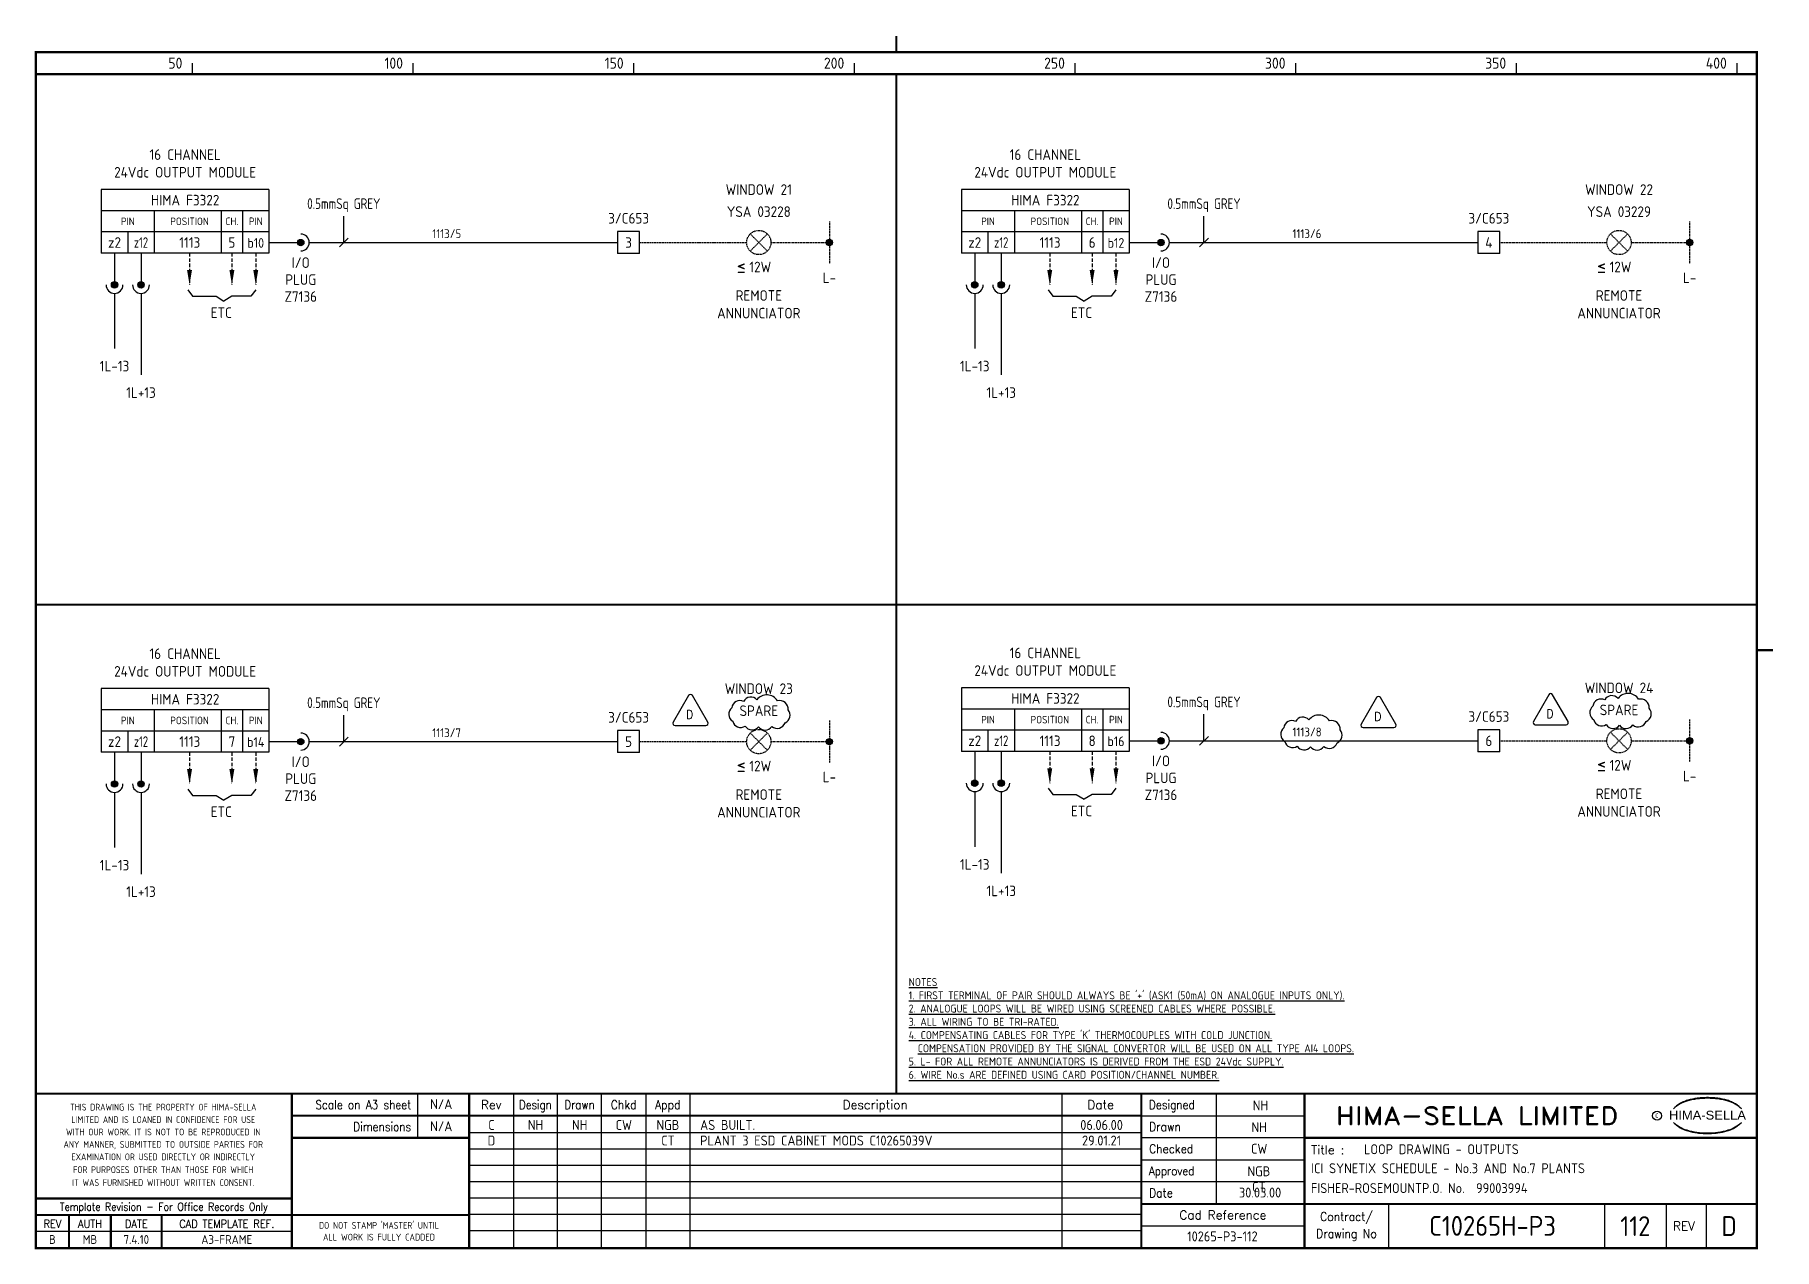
# Model space of a CAD drawing. Extents: x 14 to 408, y 0 to 275.
import ezdxf
from ezdxf.enums import TextEntityAlignment as Align

# ---------------------------------------------------------------- set-up
doc = ezdxf.new("R2010")
doc.units = 0
doc.header["$LTSCALE"] = 0.25
doc.header["$MEASUREMENT"] = 0
doc.linetypes.add('HIDDEN', pattern=[0.375, 0.25, -0.125])
doc.linetypes.add('HIDDEN2', pattern=[4.7625, 3.175, -1.5875])
doc.layers.get('0').update_dxf_attribs({"color": 41, "linetype": 'CONTINUOUS'})
for name, color, linetype in [('00-DRG_FRAME', 12, 'CONTINUOUS'), ('01-DRAW', 7, 'CONTINUOUS'), ('04-OUTLINE', 6, 'CONTINUOUS'), ('051-TEXT', 2, 'CONTINUOUS'), ('117', 7, 'CONTINUOUS'), ('117-TEXT', 2, 'CONTINUOUS')]:
    doc.layers.add(name, color=color, linetype=linetype)
doc.styles.add('ARIAL', font='arial.ttf', dxfattribs={"height": 2.5})
doc.styles.add('ISO', font='iso.shx')
doc.styles.add('ROMAND', font='ROMAND')
doc.styles.add('ROMANS', font='romans.shx')

msp = doc.modelspace()

# ---------------------------------------------------------------- texts
at = {"layer": '00-DRG_FRAME', "style": 'ISO'}
for s, p in [('50', (47.69, 267.75)), ('100', (97.69, 267.75)), ('150', (147.69, 267.75)), ('200', (197.69, 267.75)), ('250', (247.69, 267.75)), ('300', (297.69, 267.75)), ('350', (347.69, 267.75)), ('400', (397.69, 267.75))]:
    msp.add_text(s, height=2.5, dxfattribs=at).set_placement(p, align=Align.RIGHT)
at = {"layer": '00-DRG_FRAME', "color": 3, "style": 'ISO'}
for s, width, p in [('THIS DRAWING IS THE PROPERTY OF HIMA-SELLA', 0.9, (43.36, 32.44)), ("DO NOT STAMP 'MASTER' UNTIL", 0.95, (92.25, 5.79))]:
    msp.add_text(s, height=1.53, dxfattribs=dict(at, width=width)).set_placement(p, align=Align.MIDDLE)
at = {"layer": '00-DRG_FRAME', "color": 4, "style": 'ROMAND', "width": 0.87}
for s, p in [('Scale on A3 sheet', (99.54, 32)), ('Dimensions', (99.54, 27.01))]:
    msp.add_text(s, height=2, dxfattribs=at).set_placement(p, align=Align.RIGHT)
at = {"layer": '00-DRG_FRAME', "color": 4, "style": 'ROMAND'}
for s, p in [('Rev', (117.7, 32)), ('Description', (204.69, 32)), ('Date', (255.79, 32))]:
    msp.add_text(s, height=2, dxfattribs=at).set_placement(p, align=Align.CENTER)
for s, width, p in [('Design', 0.85, (127.7, 32)), ('Drawn', 0.85, (137.7, 32)), ('Chkd', 0.9, (147.7, 32)), ('Appd', 0.9, (157.7, 32))]:
    msp.add_text(s, height=2, dxfattribs=dict(at, width=width)).set_placement(p, align=Align.CENTER)
for s, width, p in [('Designed', 0.87, (266.75, 32)), ('Drawn', 0.9, (266.75, 27)), ('Checked', 0.9, (266.75, 22)), ('Approved', 0.85, (266.75, 17)), ('Date', 0.9, (266.75, 12))]:
    msp.add_text(s, height=2, dxfattribs=dict(at, width=width)).set_placement(p)
at = {"layer": '00-DRG_FRAME', "style": 'ROMAND', "width": 1.15}
msp.add_text('HIMA-SELLA LIMITED', height=4, dxfattribs=at).set_placement((341.1, 30.5), align=Align.MIDDLE)
at = {"layer": '00-DRG_FRAME', "style": 'ARIAL', "width": 1.05}
msp.add_text('HIMA-SELLA', height=2, dxfattribs=at).set_placement((393.3, 29.63), align=Align.CENTER)
at = {"layer": '00-DRG_FRAME', "color": 3, "style": 'ISO'}
for s, width, p in [('LIMITED AND IS LOANED IN CONFIDENCE FOR USE', 0.9, (43.36, 29.62)), ('ANY MANNER, SUBMITTED TO OUTSIDE PARTIES FOR', 0.87, (43.36, 23.99)), ('WITH OUR WORK. IT IS NOT TO BE REPRODUCED IN', 0.87, (43.36, 26.81)), ('EXAMINATION OR USED DIRECTLY OR INDIRECTLY', 0.9, (43.36, 21.18)), ('IT WAS FURNISHED WITHOUT WRITTEN CONSENT.', 0.9, (43.36, 15.35)), ('FOR PURPOSES OTHER THAN THOSE FOR WHICH', 0.9, (43.36, 18.27))]:
    msp.add_text(s, height=1.53, dxfattribs=dict(at, width=width)).set_placement(p, align=Align.MIDDLE_CENTER)
at = {"layer": '00-DRG_FRAME', "color": 3, "style": 'ISO', "width": 0.9}
msp.add_text('C', height=1, dxfattribs=at).set_placement((381.84, 30), align=Align.CENTER)
at = {"layer": '00-DRG_FRAME', "color": 4, "style": 'ROMAND'}
msp.add_text('Title :', height=2, dxfattribs=at).set_placement((303.5, 21.75))
for s, height, width, p in [('Template Revision - For Office Records Only', 1.8, 0.85, (43.5, 9.62)), ('Contract/', 2, 0.9, (311.5, 7.5)), ('REV', 1.8, 0.9, (18.25, 6)), ('AUTH', 1.8, 0.9, (26.75, 6)), ('DATE', 1.8, 0.9, (37.25, 6)), ('CAD TEMPLATE REF.', 1.8, 0.9, (57.75, 6)), ('Drawing No', 2, 0.9, (311.5, 3.5))]:
    msp.add_text(s, height=height, dxfattribs=dict(at, width=width)).set_placement(p, align=Align.MIDDLE)
for s, p in [('Cad Reference', (283.5, 8)), ('REV', (388, 5.5))]:
    msp.add_text(s, height=2, dxfattribs=at).set_placement(p, align=Align.MIDDLE)
at = {"layer": '00-DRG_FRAME', "color": 41, "style": 'ISO'}
for s, p in [('B', (18.25, 1.45)), ('MB', (26.75, 1.45)), ('7.4.10', (37.25, 1.45)), ('A3-FRAME', (57.75, 1.45))]:
    msp.add_text(s, height=2, dxfattribs=at).set_placement(p, align=Align.CENTER)
at = {"layer": '00-DRG_FRAME', "color": 3, "style": 'ISO'}
msp.add_text('ALL WORK IS FULLY CADDED', height=1.53, dxfattribs=at).set_placement((92.25, 2.98), align=Align.MIDDLE_CENTER)
at = {"layer": '01-DRAW', "insert": (212.29, 61.68), "char_height": 1.8, "width": 133.83, "attachment_point": 1, "style": 'ISO'}
msp.add_mtext("{\\Fiso.shx;\\LNOTES\\P1. FIRST TERMINAL OF PAIR SHOULD ALWAYS BE '+' (ASK1 (50mA) ON ANALOGUE INPUTS ONLY).\\P2. ANALOGUE LOOPS WILL BE WIRED USING SCREENED CABLES WHERE POSSIBLE.\\P3. ALL WIRING TO BE TRI-RATED.\\P4. COMPENSATING CABLES FOR TYPE 'K' THERMOCOUPLES WITH COLD JUNCTION.\\P  COMPENSATION PROVIDED BY THE SIGNAL CONVERTOR WILL BE USED ON ALL TYPE AI4 LOOPS.\\P5. L- FOR ALL REMOTE ANNUNCIATORS IS DERIVED FROM THE ESD 24Vdc SUPPLY.\\P6. WIRE No.s ARE DEFINED USING CARD POSITION/CHANNEL NUMBER.}", dxfattribs=at)
at = {"layer": '04-OUTLINE', "style": 'ROMANS', "width": 0.95}
for p in [(162.66, 121.41), (357.61, 121.59), (318.59, 120.95)]:
    msp.add_text('D', height=1.95, dxfattribs=at).set_placement(p, align=Align.MIDDLE)
at = {"layer": '117-TEXT', "style": 'ISO'}
for s, height, p in [('16 CHANNEL', 2.4, (48.32, 247.08)), ('16 CHANNEL', 2.4, (243.26, 247.08)), ('24Vdc OUTPUT MODULE', 2.4, (48.32, 243.08)), ('24Vdc OUTPUT MODULE', 2.4, (243.26, 243.08)), ('HIMA F3322', 2.4, (48.32, 236.76)), ('HIMA F3322', 2.4, (243.26, 236.76)), ('PIN', 1.728, (35.32, 232.3)), ('POSITION', 1.728, (49.32, 232.3)), ('CH.', 1.728, (58.92, 232.3)), ('PIN', 1.73, (64.32, 232.3)), ('PIN', 1.728, (230.26, 232.3)), ('POSITION', 1.728, (244.26, 232.3)), ('CH.', 1.728, (253.86, 232.3)), ('PIN', 1.73, (259.26, 232.3)), ('z2', 2.4, (32.32, 227.16)), ('1113', 2.4, (49.37, 227.16)), ('5', 2.4, (58.92, 227.16)), ('b10', 2.2, (64.32, 227.16)), ('z2', 2.4, (227.26, 227.16)), ('1113', 2.4, (244.32, 227.16)), ('6', 2.4, (253.86, 227.16)), ('b12', 2.2, (259.26, 227.16)), ('I/O', 2.4, (74.52, 222.6)), ('I/O', 2.4, (269.46, 222.6)), ('PLUG', 2.4, (74.52, 218.76)), ('PLUG', 2.4, (269.46, 218.76)), ('Z7136', 2.4, (74.52, 214.92)), ('Z7136', 2.4, (269.46, 214.92)), ('ETC', 2.4, (56.52, 211.26)), ('ETC', 2.4, (251.46, 211.26)), ('16 CHANNEL', 2.4, (48.32, 133.99)), ('16 CHANNEL', 2.4, (243.26, 134.17)), ('24Vdc OUTPUT MODULE', 2.4, (48.32, 129.99)), ('24Vdc OUTPUT MODULE', 2.4, (243.26, 130.17)), ('HIMA F3322', 2.4, (243.26, 123.85)), ('HIMA F3322', 2.4, (48.32, 123.67)), ('PIN', 1.728, (35.32, 119.2)), ('POSITION', 1.728, (49.32, 119.2)), ('CH.', 1.728, (58.92, 119.2)), ('PIN', 1.73, (64.32, 119.21)), ('PIN', 1.728, (230.26, 119.38)), ('POSITION', 1.728, (244.26, 119.38)), ('CH.', 1.728, (253.86, 119.38)), ('PIN', 1.73, (259.26, 119.39)), ('z2', 2.4, (32.32, 114.07)), ('1113', 2.4, (49.37, 114.07)), ('7', 2.4, (58.92, 114.07)), ('b14', 2.2, (64.32, 114.07)), ('z2', 2.4, (227.26, 114.25)), ('1113', 2.4, (244.32, 114.25)), ('8', 2.4, (253.86, 114.25)), ('b16', 2.2, (259.26, 114.25)), ('I/O', 2.4, (74.52, 109.51)), ('I/O', 2.4, (269.46, 109.69)), ('PLUG', 2.4, (74.52, 105.67)), ('PLUG', 2.4, (269.46, 105.85)), ('Z7136', 2.4, (74.52, 101.83)), ('Z7136', 2.4, (269.46, 102.01)), ('ETC', 2.4, (56.52, 98.17)), ('ETC', 2.4, (251.46, 98.35))]:
    msp.add_text(s, height=height, dxfattribs=at).set_placement(p, align=Align.CENTER)
for s, p in [('WINDOW 21', (178.32, 240.36)), ('WINDOW 22', (373.26, 240.36)), ('YSA 03228', (178.32, 235.36)), ('YSA 03229', (373.26, 235.36)), ('3/C653', (148.82, 233.86)), ('3/C653', (343.76, 233.86)), ('3', (148.82, 228.36)), ('4', (343.76, 228.36)), ('L-', (194.32, 220.36)), ('L-', (389.26, 220.36)), ('REMOTE', (178.32, 216.36)), ('REMOTE', (373.26, 216.36)), ('ANNUNCIATOR', (178.32, 212.36)), ('ANNUNCIATOR', (373.26, 212.36)), ('1L-13', (32.32, 200.36)), ('1L-13', (227.26, 200.36)), ('1L+13', (38.32, 194.36)), ('1L+13', (233.26, 194.36)), ('WINDOW 23', (178.32, 127.27)), ('WINDOW 24', (373.26, 127.45)), ('SPARE', (178.32, 122.27)), ('SPARE', (373.26, 122.45)), ('3/C653', (148.82, 120.77)), ('3/C653', (343.76, 120.95)), ('5', (148.82, 115.27)), ('6', (343.76, 115.45)), ('L-', (194.32, 107.27)), ('L-', (389.26, 107.45)), ('REMOTE', (178.32, 103.27)), ('REMOTE', (373.26, 103.45)), ('ANNUNCIATOR', (178.32, 99.27)), ('ANNUNCIATOR', (373.26, 99.45)), ('1L-13', (32.32, 87.27)), ('1L-13', (227.26, 87.45)), ('1L+13', (38.32, 81.27)), ('1L+13', (233.26, 81.45))]:
    msp.add_text(s, height=2.4, dxfattribs=at).set_placement(p, align=Align.MIDDLE)
for s, width, p in [('0.5mmSq GREY', 0.85, (84.27, 235.97)), ('0.5mmSq GREY', 0.85, (279.21, 235.97)), ('z12', 0.8, (38.32, 227.16)), ('z12', 0.8, (233.26, 227.16)), ('0.5mmSq GREY', 0.85, (84.27, 122.88)), ('0.5mmSq GREY', 0.85, (279.21, 123.06)), ('z12', 0.8, (38.32, 114.07)), ('z12', 0.8, (233.26, 114.25))]:
    msp.add_text(s, height=2.4, dxfattribs=dict(at, width=width)).set_placement(p, align=Align.CENTER)
at = {"layer": '117-TEXT', "color": 3, "style": 'ISO'}
for s, p in [('1113/5', (104.32, 230.36)), ('1113/6', (299.26, 230.36)), ('1113/7', (104.32, 117.27)), ('1113/8', (299.26, 117.45))]:
    msp.add_text(s, height=2, dxfattribs=at).set_placement(p, align=Align.MIDDLE_LEFT)
at = {"layer": '117-TEXT', "style": 'ISO'}
for s, height, p in [('<', 3.36, (173.32, 221.63)), ('-', 3.36, (173.32, 220.27)), ('12W', 2.4, (176.18, 221.62)), ('<', 3.36, (368.26, 221.63)), ('-', 3.36, (368.26, 220.27)), ('12W', 2.4, (371.12, 221.62)), ('<', 3.36, (173.32, 108.54)), ('12W', 2.4, (176.18, 108.53)), ('<', 3.36, (368.26, 108.72)), ('12W', 2.4, (371.12, 108.71)), ('-', 3.36, (173.32, 107.18)), ('-', 3.36, (368.26, 107.36))]:
    msp.add_text(s, height=height, dxfattribs=at).set_placement(p)

# ---------------------------------------------------------------- blocks, each defined once
blk = doc.blocks.new('A3-REVA')
at = {"layer": '051-TEXT', "style": 'ISO'}
for tag, p in [('DESIGNED', (292.01, 31.7)), ('A', (117.73, 27.28)), ('DES', (127.73, 27.28)), ('DRN', (137.73, 27.28)), ('CHKD', (147.73, 27.28)), ('APPD', (157.73, 27.28)), ('DATE', (256, 27.28)), ('DRAWN', (291.72, 26.77)), ('CHECKED', (291.72, 21.89)), ('APPD', (291.65, 16.79)), ('DATE', (291.92, 11.96))]:
    blk.add_attdef(tag, text='', height=2.25, dxfattribs=at).set_placement(p, align=Align.CENTER)
blk.add_attdef('DESCRIPTION', (165.03, 27.28), '', height=2.25, dxfattribs=at)
blk = doc.blocks.new('A3-TITLE')
at = {"layer": '051-TEXT', "style": 'ISO'}
blk.add_attdef('TITLE_1', (315.46, 21.78), '', height=2.25, dxfattribs=at)
for tag, p in [('DRGNO', (376.96, 3.24)), ('REV.', (398.2, 3.24))]:
    blk.add_attdef(tag, text='', height=4.5, dxfattribs=at).set_placement(p, align=Align.CENTER)
blk = doc.blocks.new('DOT')
for radius in [0.75, 0.65, 0.55, 0.45, 0.35, 0.25, 0.15, 0.05]:
    blk.add_circle((0, 0), radius)
blk = doc.blocks.new('A3-CONTRACT')
at = {"layer": '051-TEXT', "color": 41, "style": 'ISO'}
for tag, height, p in [('SCALE', 2.25, (106.71, 31.82)), ('DIMS', 2.25, (106.71, 26.8)), ('CAD-REF', 2.25, (283.73, 1.84)), ('CONTRACT', 4.5, (344.94, 3.1))]:
    blk.add_attdef(tag, text='', height=height, dxfattribs=at).set_placement(p, align=Align.CENTER)
for tag, p in [('TITLE_2', (303.86, 17.28)), ('TITLE_3', (303.79, 12.78))]:
    blk.add_attdef(tag, p, '', height=2.25, dxfattribs=at)

# ---------------------------------------------------------------- linework, layer by layer
at = {"layer": '00-DRG_FRAME'}
for p, q in [((50, 266.5), (50, 269)), ((100, 266.5), (100, 269)), ((150, 266.5), (150, 269)), ((200, 266.5), (200, 269)), ((250, 266.5), (250, 269)), ((300, 266.5), (300, 269)), ((350, 266.5), (350, 269)), ((400, 266.5), (400, 269)), ((101.01, 35.5), (101.01, 25.5)), ((122.7, 35.5), (122.7, 0.5)), ((132.7, 0.5), (132.7, 35.5)), ((142.7, 0.5), (142.7, 35.5)), ((152.7, 35.5), (152.7, 0.5)), ((162.7, 35.5), (162.7, 0.5)), ((247, 35.5), (247, 0.5)), ((282, 35.5), (282, 10.5)), ((265, 30.5), (302, 30.5)), ((265, 26.59), (112.7, 26.59)), ((302, 25.5), (265, 25.5)), ((265, 22.89), (112.7, 22.89)), ((265, 20.5), (302, 20.5)), ((265, 19.19), (112.7, 19.19)), ((265, 15.49), (112.7, 15.49)), ((302, 15.5), (265, 15.5)), ((265, 11.79), (112.7, 11.79)), ((265, 8.09), (112.7, 8.09)), ((321, 10.5), (321, 0.5)), ((370, 10.5), (370, 0.5)), ((384, 0.5), (384, 10.5)), ((393, 10.5), (393, 0.5)), ((72.5, 4.25), (14.5, 4.25)), ((265, 4.39), (112.7, 4.39)), ((302, 5.5), (265, 5.5))]:
    msp.add_line(p, q, dxfattribs=at)
at = {"layer": '00-DRG_FRAME', "const_width": 0.5}
for points in [[(209.5, 271.5), (209.5, 275.18)], [(209.5, 271.5), (209.5, 275.18)], [(14.5, 266.5), (404.5, 266.5)], [(209.5, 35.5), (209.5, 266.5)], [(14.5, 146.31), (404.5, 146.31)], [(404.5, 136), (408.18, 136)], [(404.5, 35.5), (14.5, 35.5)], [(72.5, 0.5), (72.5, 35.5)], [(112.7, 0.5), (112.7, 35.5)], [(265, 35.5), (265, 0.5)], [(302, 0.5), (302, 35.5)], [(265, 30.5), (72.5, 30.5)], [(112.7, 25.5), (72.5, 25.5)], [(404.5, 25.5), (302, 25.5)], [(14.5, 11.75), (72.5, 11.75)], [(14.5, 8), (72.5, 8)], [(22, 0.5), (22, 8)], [(31.5, 0.5), (31.5, 8)], [(43, 0.5), (43, 8)], [(112.7, 8), (72.5, 8)], [(265, 10.5), (404.5, 10.5)]]:
    msp.add_lwpolyline(points, dxfattribs=at)
msp.add_lwpolyline([(14.5, 0.5), (404.5, 0.5), (404.5, 271.5), (14.5, 271.5)], close=True, dxfattribs=at)
at = {"layer": '00-DRG_FRAME', "color": 3}
msp.add_circle((381.88, 30.5), 1, dxfattribs=at)
for centre, radius, start, end in [((390.6, 26.83), 7.24, 106.0532, 133.5024), ((390.88, 27.01), 7.3, 130.419, 136.057), ((390.11, 28.1), 5.98, 122.244, 131.6154), ((389.75, 28.78), 5.21, 111.8206, 122.8668), ((391.78, 24.7), 9.76, 107.5931, 113.9452), ((393.1, 18.5), 15.94, 89.2698, 106.3911), ((392.1, 23.52), 10.99, 96.0146, 107.3203), ((393.29, 16.31), 18.28, 92.8917, 97.3734), ((393.24, 18.86), 15.73, 89.7805, 93.1738), ((393.36, 18.86), 15.73, 86.8262, 90.2195), ((393.51, 18.5), 15.94, 73.6089, 90.7302), ((393.31, 16.31), 18.28, 82.6266, 87.1083), ((394.51, 23.52), 10.99, 72.6797, 83.9854), ((394.83, 24.7), 9.76, 66.0548, 72.4069), ((396, 26.83), 7.24, 46.4976, 73.9468), ((396.85, 28.78), 5.21, 57.1332, 68.1794), ((396.49, 28.1), 5.98, 48.3846, 57.756), ((395.73, 27.01), 7.3, 43.943, 49.581), ((390.88, 34.04), 7.3, 223.943, 229.581), ((390.6, 34.23), 7.24, 226.4976, 253.9468), ((390.11, 32.96), 5.98, 228.3846, 237.756), ((389.75, 32.28), 5.21, 237.1332, 248.1794), ((396, 34.23), 7.24, 286.0532, 313.5024), ((396.85, 32.28), 5.21, 291.8206, 302.8668), ((396.49, 32.96), 5.98, 302.244, 311.6154), ((395.73, 34.04), 7.3, 310.419, 316.057), ((391.78, 36.36), 9.76, 246.0548, 252.4069), ((393.1, 42.56), 15.94, 253.6089, 270.7302), ((392.1, 37.54), 10.99, 252.6797, 263.9854), ((393.29, 44.75), 18.28, 262.6266, 267.1083), ((393.24, 42.19), 15.73, 266.8262, 270.2195), ((393.51, 42.56), 15.94, 269.2698, 286.3911), ((393.36, 42.19), 15.73, 269.7805, 273.1738), ((393.31, 44.75), 18.28, 272.8917, 277.3734), ((394.51, 37.54), 10.99, 276.0146, 287.3203), ((394.83, 36.36), 9.76, 287.5931, 293.9452)]:
    msp.add_arc(centre, radius, start, end, dxfattribs=at)
at = {"layer": '04-OUTLINE'}
for points in [[(357.34, 125.9), (353.85, 119.86, 0.57735), (354.29, 119.1), (361.27, 119.1, 0.57735), (361.7, 119.86), (358.22, 125.9, 0.57735)], [(373.04, 125.07, 0.520567), (370.02, 124.72, 0.520567), (370.02, 124.72, 0.520567), (367.35, 123.29, 0.520567), (367.35, 123.29, 0.520567), (367.55, 120.2, 0.520567), (367.55, 120.2, 0.520567), (370.36, 119.11, 0.520567), (370.36, 119.11, 0.520567), (373.38, 118.97, 0.520567), (373.38, 118.97, 0.520567), (376.39, 119.04, 0.520567), (376.39, 119.04, 0.520567), (379.41, 119.86, 0.520567), (379.41, 119.86, 0.520567), (380.1, 122.81, 0.520567), (380.1, 122.81, 0.520567), (377.7, 124.86, 0.520567), (377.7, 124.86, 0.520567)], [(162.4, 125.72), (158.91, 119.68, 0.57735), (159.34, 118.92), (166.32, 118.92, 0.57735), (166.76, 119.68), (163.27, 125.72, 0.57735)], [(177.9, 124.74, 0.520567), (174.88, 124.39, 0.520567), (174.88, 124.39, 0.520567), (172.21, 122.96, 0.520567), (172.21, 122.96, 0.520567), (172.41, 119.88, 0.520567), (172.41, 119.88, 0.520567), (175.22, 118.78, 0.520567), (175.22, 118.78, 0.520567), (178.24, 118.64, 0.520567), (178.24, 118.64, 0.520567), (181.26, 118.71, 0.520567), (181.26, 118.71, 0.520567), (184.27, 119.53, 0.520567), (184.27, 119.53, 0.520567), (184.96, 122.48, 0.520567), (184.96, 122.48, 0.520567), (182.56, 124.53, 0.520567), (182.56, 124.53, 0.520567)], [(318.32, 125.26), (314.83, 119.22, 0.57735), (315.27, 118.47), (322.25, 118.47, 0.57735), (322.68, 119.22), (319.19, 125.26, 0.57735)], [(302.99, 120.19, 0.520567), (299.97, 119.84, 0.520567), (299.97, 119.84, 0.520567), (297.3, 118.41, 0.520567), (297.3, 118.41, 0.520567), (297.5, 115.33, 0.520567), (297.5, 115.33, 0.520567), (300.31, 114.23, 0.520567), (300.31, 114.23, 0.520567), (303.33, 114.09, 0.520567), (303.33, 114.09, 0.520567), (306.35, 114.16, 0.520567), (306.35, 114.16, 0.520567), (309.36, 114.98, 0.520567), (309.36, 114.98, 0.520567), (310.05, 117.93, 0.520567), (310.05, 117.93, 0.520567), (307.65, 119.98, 0.520567), (307.65, 119.98, 0.520567)]]:
    msp.add_lwpolyline(points, format="xyb", close=True, dxfattribs=at)
at = {"layer": '117'}
for p, q in [((29.32, 240.36), (29.32, 225.96)), ((67.32, 240.36), (29.32, 240.36)), ((67.32, 240.36), (67.32, 225.96)), ((224.26, 240.36), (224.26, 225.96)), ((262.26, 240.36), (224.26, 240.36)), ((262.26, 240.36), (262.26, 225.96)), ((67.32, 235.56), (29.32, 235.56)), ((41.32, 235.56), (41.32, 225.96)), ((56.52, 235.56), (56.52, 225.96)), ((61.32, 235.56), (61.32, 225.96)), ((262.26, 235.56), (224.26, 235.56)), ((236.26, 235.56), (236.26, 225.96)), ((251.46, 235.56), (251.46, 225.96)), ((256.26, 235.56), (256.26, 225.96)), ((67.32, 230.76), (29.32, 230.76)), ((35.32, 230.76), (35.32, 225.96)), ((146.32, 230.86), (146.32, 225.86)), ((151.32, 230.86), (146.32, 230.86)), ((151.32, 225.86), (151.32, 230.86)), ((262.26, 230.76), (224.26, 230.76)), ((230.26, 230.76), (230.26, 225.96)), ((341.26, 230.86), (341.26, 225.86)), ((346.26, 230.86), (341.26, 230.86)), ((346.26, 225.86), (346.26, 230.86)), ((67.32, 225.96), (29.32, 225.96)), ((32.32, 225.96), (32.32, 218.76)), ((38.32, 225.96), (38.32, 218.76)), ((67.32, 228.36), (74.52, 228.36)), ((76.44, 228.36), (146.32, 228.36)), ((151.32, 225.86), (146.32, 225.86)), ((262.26, 225.96), (224.26, 225.96)), ((227.26, 225.96), (227.26, 218.76)), ((233.26, 225.96), (233.26, 218.76)), ((262.26, 228.36), (269.46, 228.36)), ((271.38, 228.36), (341.26, 228.36)), ((346.26, 225.86), (341.26, 225.86)), ((32.32, 216.84), (32.32, 204.36)), ((38.32, 216.84), (38.32, 198.36)), ((48.92, 217.62), (50, 216.18)), ((64.32, 217.62), (63.24, 216.18)), ((227.26, 216.84), (227.26, 204.36)), ((233.26, 216.84), (233.26, 198.36)), ((243.86, 217.62), (244.94, 216.18)), ((259.26, 217.62), (258.18, 216.18)), ((50, 216.18), (55.32, 216.18)), ((55.32, 216.18), (57.12, 215.1)), ((58.92, 216.18), (57.12, 215.1)), ((63.24, 216.18), (58.92, 216.18)), ((244.94, 216.18), (250.26, 216.18)), ((250.26, 216.18), (252.06, 215.1)), ((253.86, 216.18), (252.06, 215.1)), ((258.18, 216.18), (253.86, 216.18)), ((67.32, 127.27), (29.32, 127.27)), ((29.32, 127.27), (29.32, 112.87)), ((67.32, 127.27), (67.32, 112.87)), ((262.26, 127.45), (224.26, 127.45)), ((224.26, 127.45), (224.26, 113.05)), ((262.26, 127.45), (262.26, 113.05)), ((67.32, 122.47), (29.32, 122.47)), ((41.32, 122.47), (41.32, 112.87)), ((56.52, 122.47), (56.52, 112.87)), ((61.32, 122.47), (61.32, 112.87)), ((262.26, 122.65), (224.26, 122.65)), ((236.26, 122.65), (236.26, 113.05)), ((251.46, 122.65), (251.46, 113.05)), ((256.26, 122.65), (256.26, 113.05)), ((67.32, 117.67), (29.32, 117.67)), ((35.32, 117.67), (35.32, 112.87)), ((67.32, 115.27), (74.52, 115.27)), ((76.44, 115.27), (146.32, 115.27)), ((146.32, 117.77), (146.32, 112.77)), ((151.32, 117.77), (146.32, 117.77)), ((151.32, 112.77), (151.32, 117.77)), ((262.26, 117.85), (224.26, 117.85)), ((230.26, 117.85), (230.26, 113.05)), ((262.26, 115.45), (269.46, 115.45)), ((271.38, 115.45), (341.26, 115.45)), ((346.26, 117.95), (341.26, 117.95)), ((341.26, 117.95), (341.26, 112.95)), ((346.26, 112.95), (346.26, 117.95)), ((67.32, 112.87), (29.32, 112.87)), ((32.32, 112.87), (32.32, 105.67)), ((38.32, 112.87), (38.32, 105.67)), ((151.32, 112.77), (146.32, 112.77)), ((262.26, 113.05), (224.26, 113.05)), ((227.26, 113.05), (227.26, 105.85)), ((233.26, 113.05), (233.26, 105.85)), ((346.26, 112.95), (341.26, 112.95)), ((32.32, 103.75), (32.32, 91.27)), ((38.32, 103.75), (38.32, 85.27)), ((48.92, 104.53), (50, 103.09)), ((50, 103.09), (55.32, 103.09)), ((55.32, 103.09), (57.12, 102.01)), ((58.92, 103.09), (57.12, 102.01)), ((63.24, 103.09), (58.92, 103.09)), ((64.32, 104.53), (63.24, 103.09)), ((227.26, 103.93), (227.26, 91.45)), ((233.26, 103.93), (233.26, 85.45)), ((243.86, 104.71), (244.94, 103.27)), ((244.94, 103.27), (250.26, 103.27)), ((250.26, 103.27), (252.06, 102.19)), ((253.86, 103.27), (252.06, 102.19)), ((258.18, 103.27), (253.86, 103.27)), ((259.26, 104.71), (258.18, 103.27))]:
    msp.add_line(p, q, dxfattribs=at)
at = {"layer": '117', "color": 3}
for p, q in [((84.27, 228.36), (84.27, 234.36)), ((279.21, 228.36), (279.21, 234.36)), ((83.27, 227.36), (85.27, 229.36)), ((278.21, 227.36), (280.21, 229.36)), ((84.27, 115.27), (84.27, 121.27)), ((279.21, 115.45), (279.21, 121.45)), ((83.27, 114.27), (85.27, 116.27)), ((278.21, 114.45), (280.21, 116.45))]:
    msp.add_line(p, q, dxfattribs=at)
at = {"layer": '117', "linetype": 'HIDDEN'}
for p, q in [((194.32, 233.16), (194.32, 223.56)), ((389.26, 233.16), (389.26, 223.56)), ((176.37, 226.42), (180.26, 230.31)), ((176.37, 230.31), (180.26, 226.42)), ((371.32, 230.31), (375.21, 226.42)), ((371.32, 226.42), (375.21, 230.31)), ((151.32, 228.36), (175.57, 228.36)), ((181.07, 228.36), (194.32, 228.36)), ((346.26, 228.36), (370.51, 228.36)), ((376.01, 228.36), (389.26, 228.36)), ((194.32, 120.07), (194.32, 110.47)), ((389.26, 120.25), (389.26, 110.65)), ((151.32, 115.27), (175.57, 115.27)), ((176.37, 117.21), (180.26, 113.32)), ((176.37, 113.32), (180.26, 117.21)), ((181.07, 115.27), (194.32, 115.27)), ((346.26, 115.45), (370.51, 115.45)), ((371.32, 113.5), (375.21, 117.39)), ((371.32, 117.39), (375.21, 113.5)), ((376.01, 115.45), (389.26, 115.45))]:
    msp.add_line(p, q, dxfattribs=at)
at = {"layer": '117', "linetype": 'HIDDEN2'}
for p, q in [((49.32, 225.96), (49.32, 218.76)), ((58.92, 225.96), (58.92, 218.76)), ((64.32, 225.96), (64.32, 218.76)), ((244.26, 225.96), (244.26, 218.76)), ((253.86, 225.96), (253.86, 218.76)), ((259.26, 225.96), (259.26, 218.76)), ((49.32, 112.87), (49.32, 105.67)), ((58.92, 112.87), (58.92, 105.67)), ((64.32, 112.87), (64.32, 105.67)), ((244.26, 113.05), (244.26, 105.85)), ((253.86, 113.05), (253.86, 105.85)), ((259.26, 113.05), (259.26, 105.85))]:
    msp.add_line(p, q, dxfattribs=at)
at = {"layer": '117'}
for centre, radius in [((74.52, 228.36), 0.72), ((74.52, 228.36), 0.624), ((74.52, 228.36), 0.528), ((74.52, 228.36), 0.432), ((74.52, 228.36), 0.336), ((269.46, 228.36), 0.72), ((269.46, 228.36), 0.624), ((269.46, 228.36), 0.528), ((269.46, 228.36), 0.432), ((269.46, 228.36), 0.336), ((74.52, 228.36), 0.24), ((74.52, 228.36), 0.144), ((74.52, 228.36), 0.048), ((269.46, 228.36), 0.24), ((269.46, 228.36), 0.144), ((269.46, 228.36), 0.048), ((32.32, 218.76), 0.72), ((32.32, 218.76), 0.624), ((32.32, 218.76), 0.528), ((32.32, 218.76), 0.432), ((32.32, 218.76), 0.336), ((32.32, 218.76), 0.24), ((32.32, 218.76), 0.144), ((32.32, 218.76), 0.048), ((38.32, 218.76), 0.72), ((38.32, 218.76), 0.624), ((38.32, 218.76), 0.528), ((38.32, 218.76), 0.432), ((38.32, 218.76), 0.336), ((38.32, 218.76), 0.24), ((38.32, 218.76), 0.144), ((38.32, 218.76), 0.048), ((227.26, 218.76), 0.72), ((227.26, 218.76), 0.624), ((227.26, 218.76), 0.528), ((227.26, 218.76), 0.432), ((227.26, 218.76), 0.336), ((227.26, 218.76), 0.24), ((227.26, 218.76), 0.144), ((227.26, 218.76), 0.048), ((233.26, 218.76), 0.72), ((233.26, 218.76), 0.624), ((233.26, 218.76), 0.528), ((233.26, 218.76), 0.432), ((233.26, 218.76), 0.336), ((233.26, 218.76), 0.24), ((233.26, 218.76), 0.144), ((233.26, 218.76), 0.048), ((74.52, 115.27), 0.72), ((74.52, 115.27), 0.624), ((74.52, 115.27), 0.528), ((74.52, 115.27), 0.432), ((74.52, 115.27), 0.336), ((74.52, 115.27), 0.24), ((74.52, 115.27), 0.144), ((74.52, 115.27), 0.048), ((269.46, 115.45), 0.72), ((269.46, 115.45), 0.624), ((269.46, 115.45), 0.528), ((269.46, 115.45), 0.432), ((269.46, 115.45), 0.336), ((269.46, 115.45), 0.24), ((269.46, 115.45), 0.144), ((269.46, 115.45), 0.048), ((227.26, 105.85), 0.72), ((227.26, 105.85), 0.624), ((233.26, 105.85), 0.72), ((233.26, 105.85), 0.624), ((32.32, 105.67), 0.72), ((32.32, 105.67), 0.624), ((32.32, 105.67), 0.528), ((32.32, 105.67), 0.432), ((32.32, 105.67), 0.336), ((32.32, 105.67), 0.24), ((32.32, 105.67), 0.144), ((32.32, 105.67), 0.048), ((38.32, 105.67), 0.72), ((38.32, 105.67), 0.624), ((38.32, 105.67), 0.528), ((38.32, 105.67), 0.432), ((38.32, 105.67), 0.336), ((38.32, 105.67), 0.24), ((38.32, 105.67), 0.144), ((38.32, 105.67), 0.048), ((227.26, 105.85), 0.528), ((227.26, 105.85), 0.432), ((227.26, 105.85), 0.336), ((227.26, 105.85), 0.24), ((227.26, 105.85), 0.144), ((227.26, 105.85), 0.048), ((233.26, 105.85), 0.528), ((233.26, 105.85), 0.432), ((233.26, 105.85), 0.336), ((233.26, 105.85), 0.24), ((233.26, 105.85), 0.144), ((233.26, 105.85), 0.048)]:
    msp.add_circle(centre, radius, dxfattribs=at)
at = {"layer": '117', "linetype": 'HIDDEN'}
for centre in [(178.32, 228.36), (373.26, 228.36), (178.32, 115.27), (373.26, 115.45)]:
    msp.add_circle(centre, 2.75, dxfattribs=at)
at = {"layer": '117'}
for centre, start, end in [((74.52, 228.36), 270, 90), ((269.46, 228.36), 270, 90), ((32.32, 218.76), 180, 0), ((38.32, 218.76), 180, 0), ((227.26, 218.76), 180, 0), ((233.26, 218.76), 180, 0), ((74.52, 115.27), 270, 90), ((269.46, 115.45), 270, 90), ((32.32, 105.67), 180, 0), ((38.32, 105.67), 180, 0), ((227.26, 105.85), 180, 0), ((233.26, 105.85), 180, 0)]:
    msp.add_arc(centre, 1.92, start, end, dxfattribs=at)
for points in [[(49.88, 222.12), (48.76, 222.12), (49.32, 218.76)], [(59.48, 222.12), (58.36, 222.12), (58.92, 218.76)], [(64.88, 222.12), (63.76, 222.12), (64.32, 218.76)], [(244.82, 222.12), (243.7, 222.12), (244.26, 218.76)], [(254.42, 222.12), (253.3, 222.12), (253.86, 218.76)], [(259.82, 222.12), (258.7, 222.12), (259.26, 218.76)], [(49.88, 109.03), (48.76, 109.03), (49.32, 105.67)], [(59.48, 109.03), (58.36, 109.03), (58.92, 105.67)], [(64.88, 109.03), (63.76, 109.03), (64.32, 105.67)], [(244.82, 109.21), (243.7, 109.21), (244.26, 105.85)], [(254.42, 109.21), (253.3, 109.21), (253.86, 105.85)], [(259.82, 109.21), (258.7, 109.21), (259.26, 105.85)]]:
    msp.add_solid(points, dxfattribs=at)

# ---------------------------------------------------------------- block references
at = {"layer": '00-DRG_FRAME'}
for name, p, values in [('A3-CONTRACT', (-0.35, 0.19), {'TITLE_2': 'ICI SYNETIX SCHEDULE - No.3 AND No.7 PLANTS', 'TITLE_3': 'FISHER-ROSEMOUNTP.O. No.  99003994', 'CAD-REF': '10265-P3-112', 'CONTRACT': 'C10265H-P3', 'SCALE': 'N/A', 'DIMS': 'N/A'}), ('A3-TITLE', (0, 0), {'TITLE_1': 'LOOP DRAWING - OUTPUTS', 'DRGNO': '112', 'REV.': 'D'})]:
    msp.add_blockref(name, p, dxfattribs=at).add_auto_attribs(values)
ref = msp.add_blockref('A3-REVA', (0, 0), dxfattribs=at)
ref.add_attrib('A', 'C', dxfattribs={"layer": '051-TEXT', "height": 2.25, "style": 'ISO'}).set_placement((117.73, 27.28), align=Align.CENTER)
ref.add_attrib('DES', 'NH', dxfattribs={"layer": '051-TEXT', "height": 2.25, "style": 'ISO'}).set_placement((127.73, 27.28), align=Align.CENTER)
ref.add_attrib('DRN', 'NH', dxfattribs={"layer": '051-TEXT', "height": 2.25, "style": 'ISO'}).set_placement((137.73, 27.28), align=Align.CENTER)
ref.add_attrib('CHKD', 'CW', dxfattribs={"layer": '051-TEXT', "height": 2.25, "style": 'ISO'}).set_placement((147.73, 27.28), align=Align.CENTER)
ref.add_attrib('APPD', 'NGB', dxfattribs={"layer": '051-TEXT', "height": 2.25, "style": 'ISO'}).set_placement((157.73, 27.28), align=Align.CENTER)
ref.add_attrib('DESCRIPTION', 'AS BUILT.', (165.03, 27.28), dxfattribs={"layer": '051-TEXT', "height": 2.25, "style": 'ISO'})
ref.add_attrib('DATE', '06.06.00', dxfattribs={"layer": '051-TEXT', "height": 2.25, "style": 'ISO'}).set_placement((256, 27.28), align=Align.CENTER)
ref.add_attrib('DESIGNED', 'NH', dxfattribs={"layer": '051-TEXT', "height": 2.25, "style": 'ISO'}).set_placement((292.01, 31.7), align=Align.CENTER)
ref.add_attrib('DRAWN', 'NH', dxfattribs={"layer": '051-TEXT', "height": 2.25, "style": 'ISO'}).set_placement((291.72, 26.77), align=Align.CENTER)
ref.add_attrib('CHECKED', 'CW', dxfattribs={"layer": '051-TEXT', "height": 2.25, "style": 'ISO'}).set_placement((291.72, 21.89), align=Align.CENTER)
ref.add_attrib('APPD', 'NGB', dxfattribs={"layer": '051-TEXT', "height": 2.25, "style": 'ISO'}).set_placement((291.65, 16.79), align=Align.CENTER)
ref.add_attrib('DATE', '30.03.00', dxfattribs={"layer": '051-TEXT', "height": 2.25, "style": 'ISO'}).set_placement((291.92, 11.96), align=Align.CENTER)
ref = msp.add_blockref('A3-REVA', (0, -3.53), dxfattribs=at)
ref.add_attrib('A', 'D', dxfattribs={"layer": '051-TEXT', "height": 2.25, "style": 'ISO'}).set_placement((117.73, 23.75), align=Align.CENTER)
ref.add_attrib('APPD', 'CT', dxfattribs={"layer": '051-TEXT', "height": 2.25, "style": 'ISO'}).set_placement((157.73, 23.75), align=Align.CENTER)
ref.add_attrib('DESCRIPTION', 'PLANT 3 ESD CABINET MODS C10265039V', (165.03, 23.75), dxfattribs={"layer": '051-TEXT', "height": 2.25, "style": 'ISO'})
ref.add_attrib('DATE', '29.01.21', dxfattribs={"layer": '051-TEXT', "height": 2.25, "style": 'ISO'}).set_placement((256, 23.75), align=Align.CENTER)
ref.add_attrib('APPD', 'CT', dxfattribs={"layer": '051-TEXT', "height": 2.25, "style": 'ISO'}).set_placement((291.65, 13.25), align=Align.CENTER)
at = {"layer": '117', "xscale": 0.9600000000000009, "yscale": 0.9600000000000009, "zscale": 0.9600000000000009}
for p in [(194.32, 228.36), (389.26, 228.36), (194.32, 115.27), (389.26, 115.45)]:
    msp.add_blockref('DOT', p, dxfattribs=at)

msp.set_redraw_order([(e.dxf.handle, doc.entitydb.next_handle()) for e in msp.query("TEXT MTEXT ATTDEF DIMENSION ARC_DIMENSION")])  # texts and dimensions are drawn at this point

doc.saveas('drawing.dxf')
